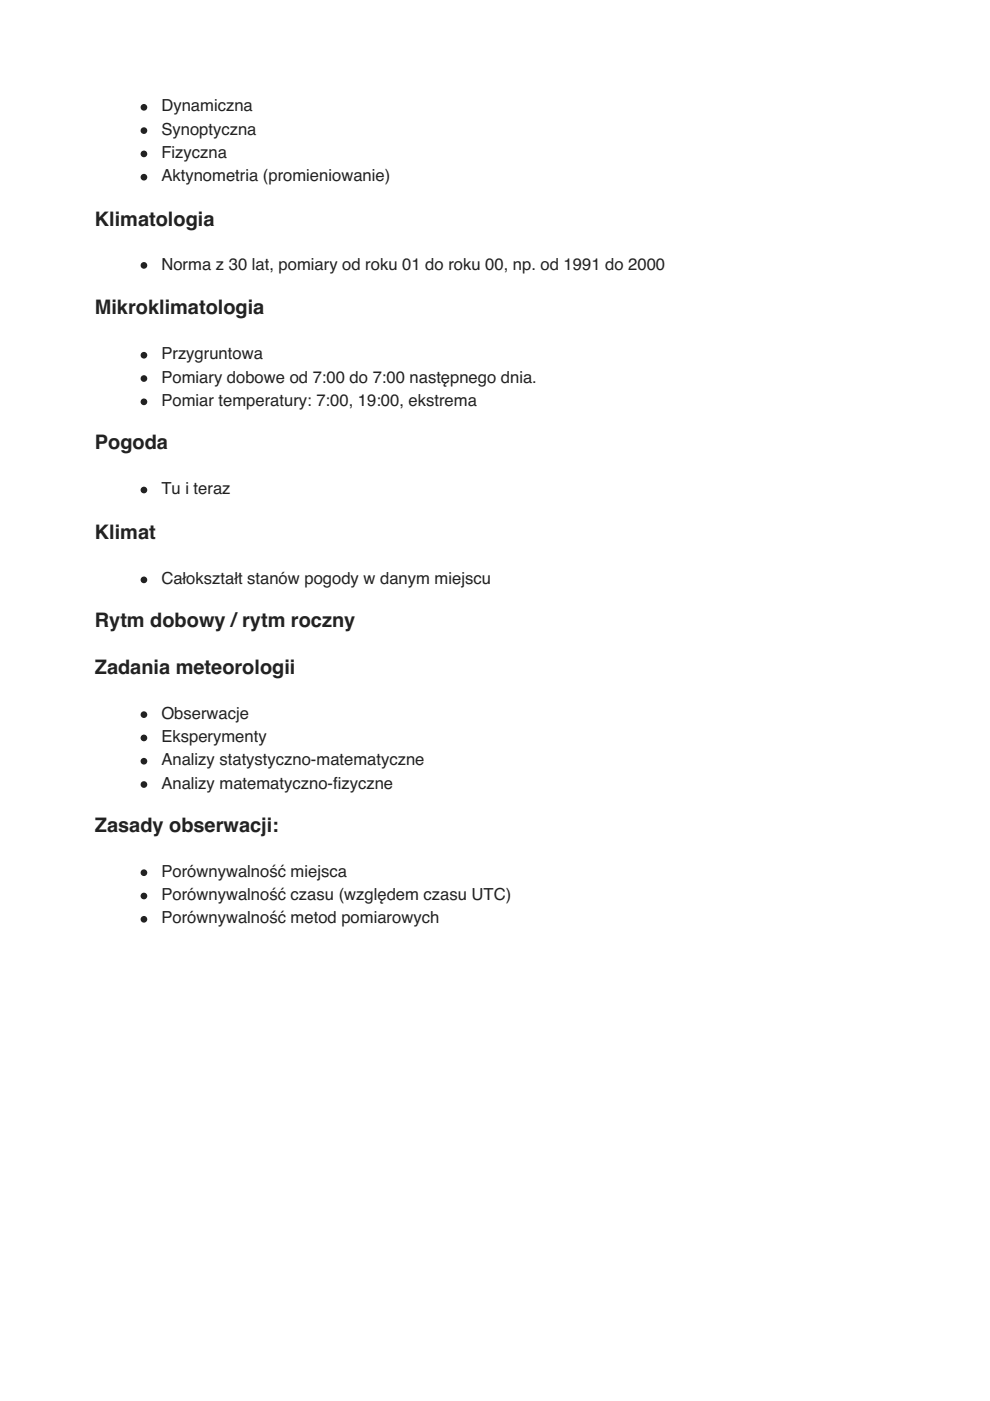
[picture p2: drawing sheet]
<svg xmlns="http://www.w3.org/2000/svg" width="210mm" height="297mm" viewBox="0 0 210 297" stroke-linecap="round" stroke-linejoin="round" font-family="sans-serif">
<defs><g id="words">
<g font-size="4.2" fill="#222">
<text x="20.1" y="48">Klimatologia</text>
<text x="20.1" y="66.7">Mikroklimatologia</text>
<text x="20.1" y="95.2">Pogoda</text>
<text x="20.1" y="114.3">Klimat</text>
<text x="20.1" y="133">Rytm dobowy /rytm roczny</text>
<text x="20.1" y="142.9">Zadania meteorologii</text>
<text x="20.1" y="176.4">Zasady obserwacji:</text>
</g>
<g font-size="3.5" fill="#222">
<text x="34.2" y="23.6">Dynamiczna</text>
<text x="34.2" y="28.6">Synoptyczna</text>
<text x="34.2" y="33.5">Fizyczna</text>
<text x="34.2" y="38.5">Aktynometria (promieniowanie)</text>
<text x="34.2" y="57.1">Norma z 30 lat, pomiary od roku 01 do roku 00, np. od 1991 do 2000</text>
<text x="34.2" y="76.2">Przygruntowa</text>
<text x="34.2" y="81.1">Pomiary dobowe od 7:00 do 7:00 następnego dnia.</text>
<text x="34.2" y="86.1">Pomiar temperatury: 7:00, 19:00, ekstrema</text>
<text x="34.2" y="104.8">Tu i teraz</text>
<text x="34.2" y="123.8">Całokształt stanów pogody w danym miejscu</text>
<text x="34.2" y="152.4">Obserwacje</text>
<text x="34.2" y="157.3">Eksperymenty</text>
<text x="34.2" y="162.3">Analizy statystyczno-matematyczne</text>
<text x="34.2" y="167.2">Analizy matematyczno-fizyczne</text>
<text x="34.2" y="185.9">Porównywalność miejsca</text>
<text x="34.2" y="190.9">Porównywalność czasu (względem czasu UTC)</text>
<text x="34.2" y="195.8">Porównywalność metod pomiarowych</text>
</g>
</g></defs>
<g fill="#222" stroke="#222" stroke-width=".35">
<circle cx="30.5" cy="22.8" r=".53"/>
<circle cx="30.5" cy="27.7" r=".53"/>
<circle cx="30.5" cy="32.6" r=".53"/>
<circle cx="30.5" cy="37.6" r=".53"/>
<circle cx="30.5" cy="56.3" r=".53"/>
<circle cx="30.5" cy="75.3" r=".53"/>
<circle cx="30.5" cy="80.3" r=".53"/>
<circle cx="30.5" cy="85.2" r=".53"/>
<circle cx="30.5" cy="103.9" r=".53"/>
<circle cx="30.5" cy="122.9" r=".53"/>
<circle cx="30.5" cy="151.5" r=".53"/>
<circle cx="30.5" cy="156.5" r=".53"/>
<circle cx="30.5" cy="161.4" r=".53"/>
<circle cx="30.5" cy="166.3" r=".53"/>
<circle cx="30.5" cy="185" r=".53"/>
<circle cx="30.5" cy="190" r=".53"/>
<circle cx="30.5" cy="194.9" r=".53"/>
</g>
<use href="#words"/>
</svg>
